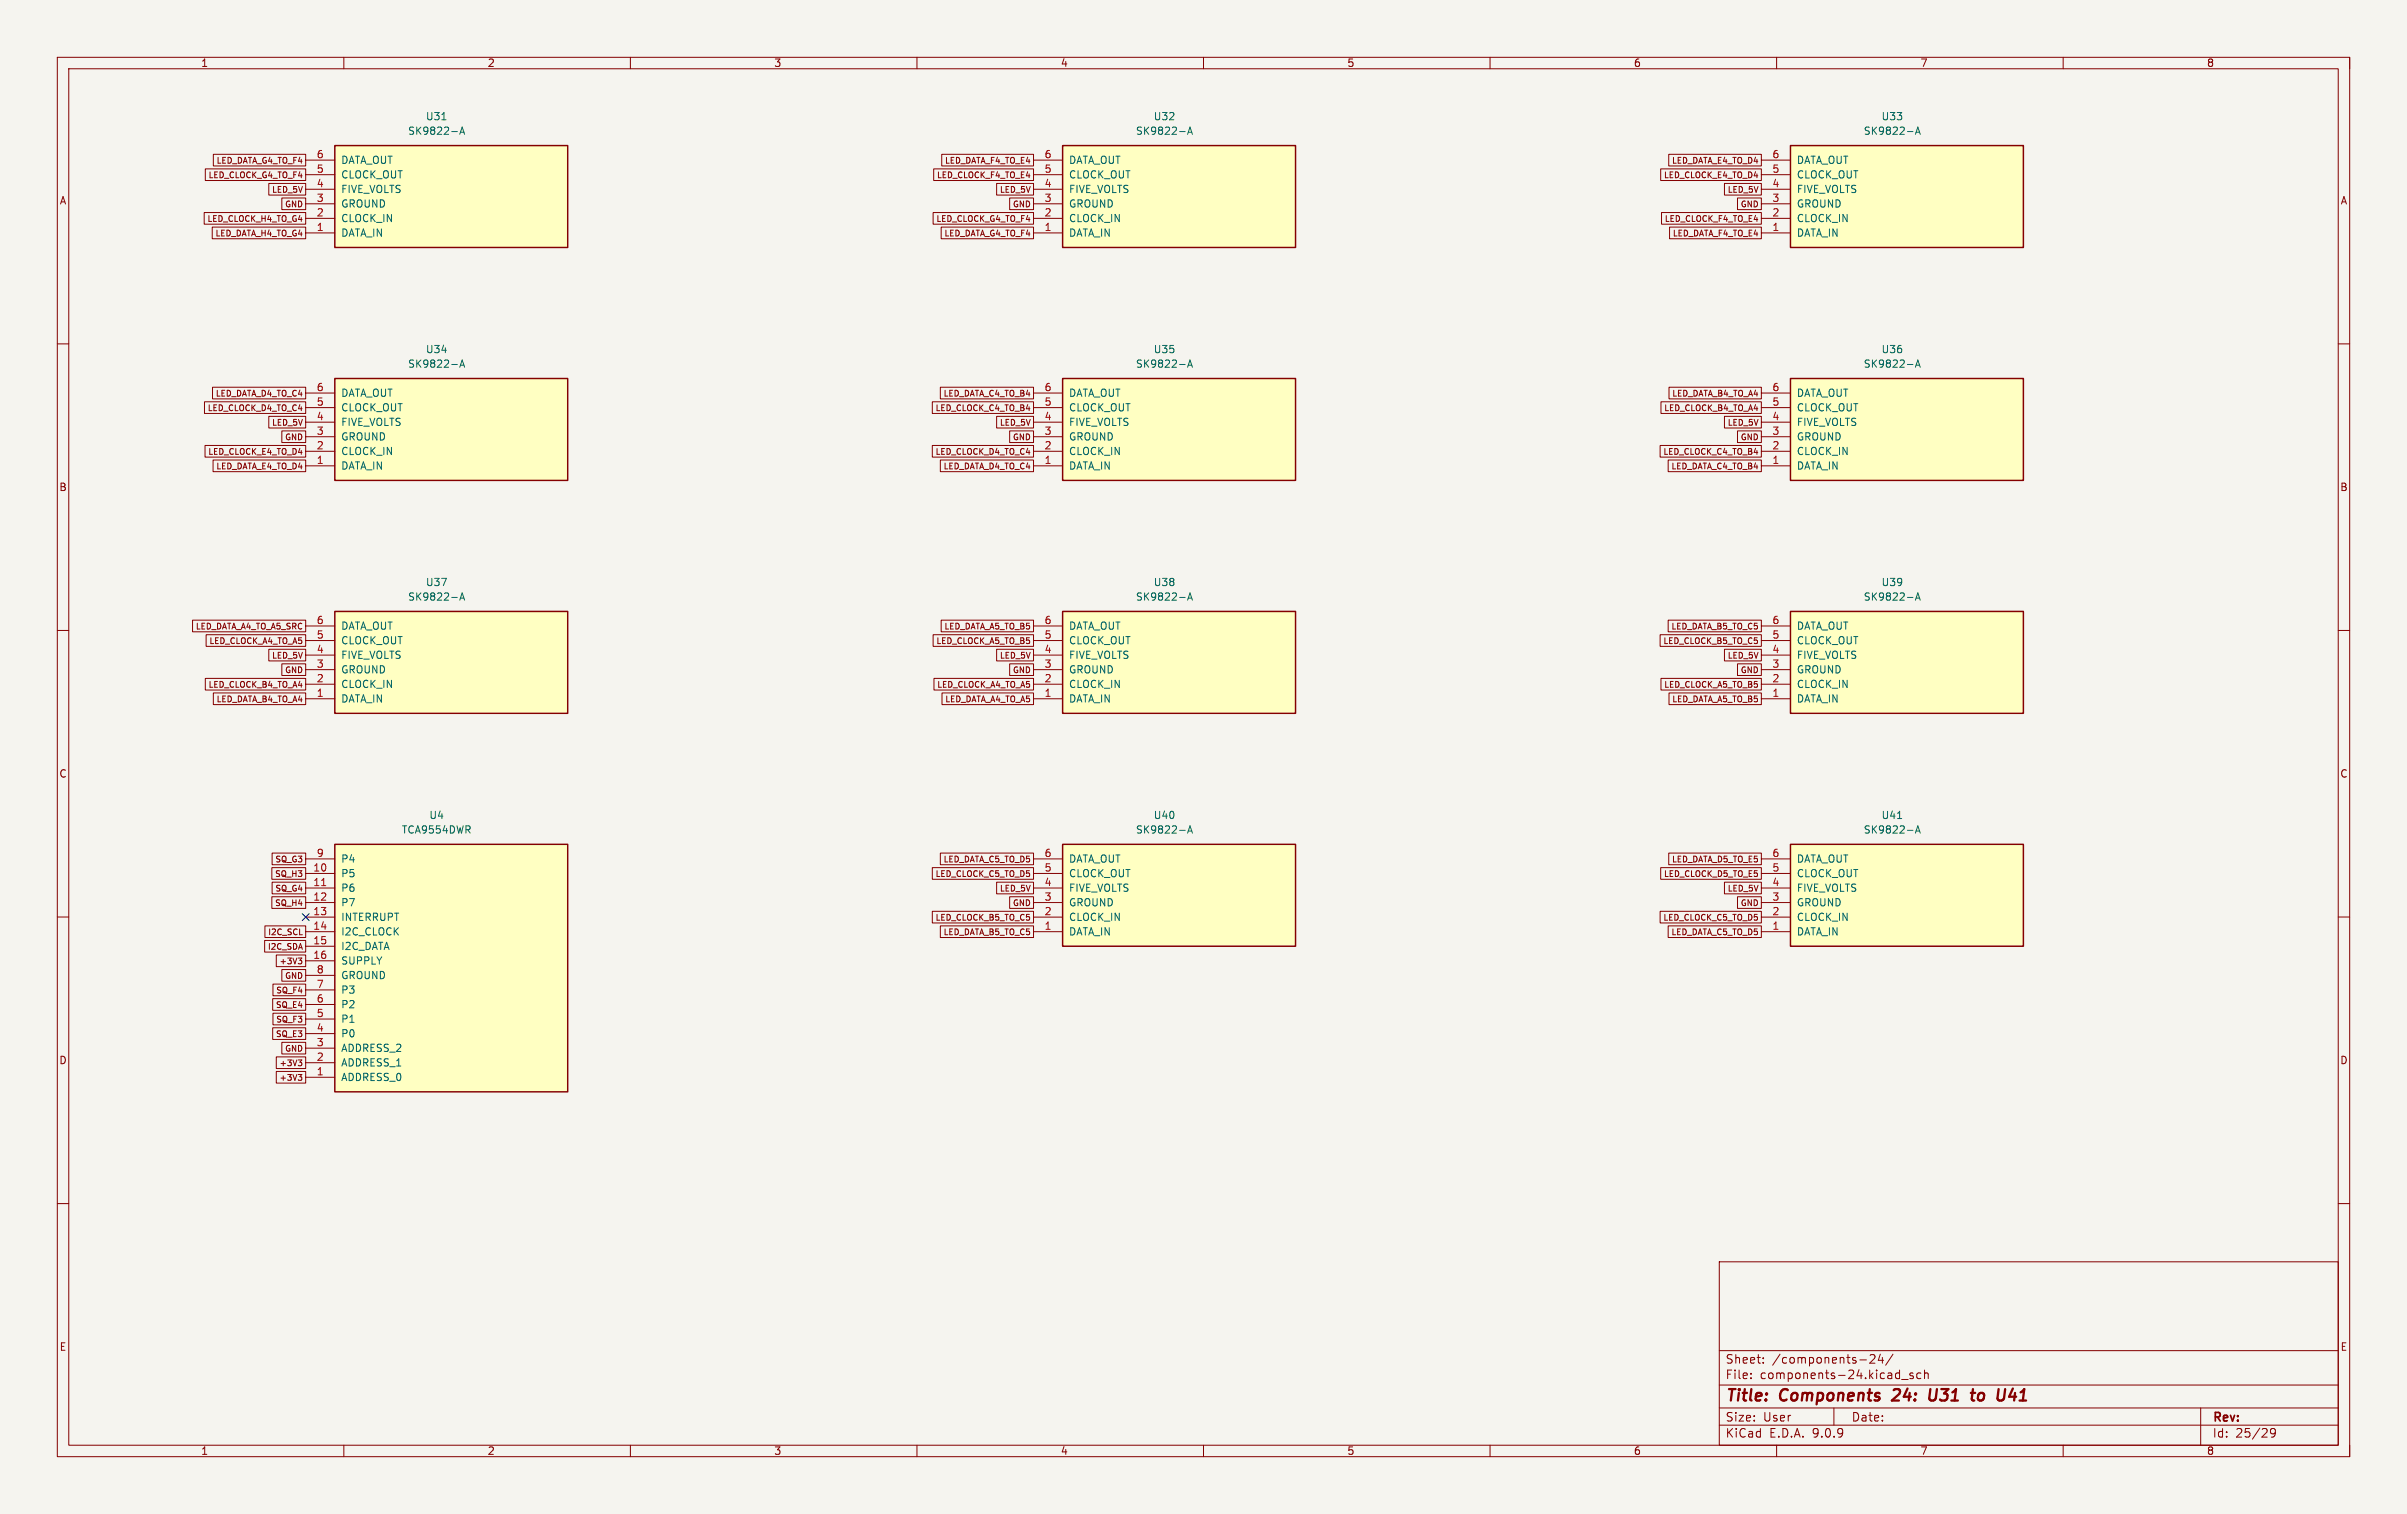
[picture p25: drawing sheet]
<svg xmlns="http://www.w3.org/2000/svg" width="420mm" height="264mm" viewBox="0 0 420 264" stroke-linecap="round" stroke-linejoin="round" font-family="sans-serif">
<defs><g id="words">
<g font-size="2.8" fill="#840000">
<text x="301" y="245.1">Title:</text>
<text x="310.7" y="245.1">Components</text>
<text x="331.2" y="245.1">24:</text>
<text x="338.3" y="245.1">U31</text>
<text x="346.5" y="245.1">to</text>
<text x="351.8" y="245.1">U41</text>
</g>
<g font-size="2.1" fill="#840000">
<text x="301" y="238.1">Sheet:</text>
<text x="309.2" y="238.1">/components-24/</text>
<text x="301" y="240.8">File:</text>
<text x="307.1" y="240.8">components-24.kicad_sch</text>
<text x="301" y="251">KiCad</text>
<text x="301" y="248.2">Size:</text>
<text x="307.7" y="248.2">User</text>
<text x="308.7" y="251">E.D.A.</text>
<text x="316.3" y="251">9.0.9</text>
<text x="323" y="248.2">Date:</text>
<text x="386" y="248.5">Rev:</text>
<text x="386" y="251">Id:</text>
<text x="390.1" y="251">25/29</text>
</g>
<g font-size="1.8" fill="#840000">
<text x="35" y="11.9">1</text>
<text x="85" y="11.9">2</text>
<text x="135" y="11.9">3</text>
<text x="185" y="11.9">4</text>
<text x="235" y="11.9">5</text>
<text x="285" y="11.9">6</text>
<text x="335" y="11.9">7</text>
<text x="385" y="11.9">8</text>
<text x="10.3" y="35.9">A</text>
<text x="408.3" y="35.9">A</text>
<text x="10.3" y="85.9">B</text>
<text x="408.3" y="85.9">B</text>
<text x="10.3" y="135.9">C</text>
<text x="408.3" y="135.9">C</text>
<text x="10.3" y="185.9">D</text>
<text x="408.3" y="185.9">D</text>
<text x="10.3" y="235.9">E</text>
<text x="408.3" y="235.9">E</text>
<text x="35" y="254">1</text>
<text x="85" y="254">2</text>
<text x="135" y="254">3</text>
<text x="185" y="254">4</text>
<text x="235" y="254">5</text>
<text x="285" y="254">6</text>
<text x="335" y="254">7</text>
<text x="385" y="254">8</text>
</g>
<g font-size="1.8" fill="#006464">
<text x="71.1" y="23.7">SK9822-A</text>
<text x="74.2" y="21.2">U31</text>
<text x="198.1" y="23.7">SK9822-A</text>
<text x="201.2" y="21.2">U32</text>
<text x="325.1" y="23.7">SK9822-A</text>
<text x="328.2" y="21.2">U33</text>
<text x="59.4" y="28.8">DATA_OUT</text>
<text x="186.4" y="28.8">DATA_OUT</text>
<text x="313.4" y="28.8">DATA_OUT</text>
<text x="59.4" y="31.3">CLOCK_OUT</text>
<text x="59.4" y="33.9">FIVE_VOLTS</text>
<text x="186.4" y="31.3">CLOCK_OUT</text>
<text x="186.4" y="33.9">FIVE_VOLTS</text>
<text x="313.4" y="31.3">CLOCK_OUT</text>
<text x="313.4" y="33.9">FIVE_VOLTS</text>
<text x="59.4" y="36.4">GROUND</text>
<text x="59.4" y="39">CLOCK_IN</text>
<text x="59.4" y="41.5">DATA_IN</text>
<text x="186.4" y="36.4">GROUND</text>
<text x="186.4" y="39">CLOCK_IN</text>
<text x="186.4" y="41.5">DATA_IN</text>
<text x="313.4" y="36.4">GROUND</text>
<text x="313.4" y="39">CLOCK_IN</text>
<text x="313.4" y="41.5">DATA_IN</text>
<text x="71.1" y="64.4">SK9822-A</text>
<text x="74.2" y="61.8">U34</text>
<text x="198.1" y="64.4">SK9822-A</text>
<text x="201.2" y="61.8">U35</text>
<text x="325.1" y="64.4">SK9822-A</text>
<text x="328.2" y="61.8">U36</text>
<text x="59.4" y="69.4">DATA_OUT</text>
<text x="59.4" y="72">CLOCK_OUT</text>
<text x="186.4" y="69.4">DATA_OUT</text>
<text x="186.4" y="72">CLOCK_OUT</text>
<text x="313.4" y="69.4">DATA_OUT</text>
<text x="313.4" y="72">CLOCK_OUT</text>
<text x="59.4" y="74.5">FIVE_VOLTS</text>
<text x="59.4" y="77.1">GROUND</text>
<text x="186.4" y="74.5">FIVE_VOLTS</text>
<text x="186.4" y="77.1">GROUND</text>
<text x="313.4" y="74.5">FIVE_VOLTS</text>
<text x="313.4" y="77.1">GROUND</text>
<text x="59.4" y="79.6">CLOCK_IN</text>
<text x="59.4" y="82.1">DATA_IN</text>
<text x="186.4" y="79.6">CLOCK_IN</text>
<text x="186.4" y="82.1">DATA_IN</text>
<text x="313.4" y="79.6">CLOCK_IN</text>
<text x="313.4" y="82.1">DATA_IN</text>
<text x="71.1" y="105">SK9822-A</text>
<text x="74.2" y="102.5">U37</text>
<text x="198.1" y="105">SK9822-A</text>
<text x="201.2" y="102.5">U38</text>
<text x="325.1" y="105">SK9822-A</text>
<text x="328.2" y="102.5">U39</text>
<text x="59.4" y="110.1">DATA_OUT</text>
<text x="59.4" y="112.6">CLOCK_OUT</text>
<text x="186.4" y="110.1">DATA_OUT</text>
<text x="186.4" y="112.6">CLOCK_OUT</text>
<text x="313.4" y="110.1">DATA_OUT</text>
<text x="313.4" y="112.6">CLOCK_OUT</text>
<text x="59.4" y="115.2">FIVE_VOLTS</text>
<text x="59.4" y="117.7">GROUND</text>
<text x="186.4" y="115.2">FIVE_VOLTS</text>
<text x="186.4" y="117.7">GROUND</text>
<text x="313.4" y="115.2">FIVE_VOLTS</text>
<text x="313.4" y="117.7">GROUND</text>
<text x="59.4" y="120.2">CLOCK_IN</text>
<text x="59.4" y="122.8">DATA_IN</text>
<text x="186.4" y="120.2">CLOCK_IN</text>
<text x="186.4" y="122.8">DATA_IN</text>
<text x="313.4" y="120.2">CLOCK_IN</text>
<text x="313.4" y="122.8">DATA_IN</text>
<text x="74.8" y="143.1">U4</text>
<text x="201.2" y="143.1">U40</text>
<text x="328.2" y="143.1">U41</text>
<text x="70" y="145.6">TCA9554DWR</text>
<text x="198.1" y="145.6">SK9822-A</text>
<text x="325.1" y="145.6">SK9822-A</text>
<text x="59.4" y="150.7">P4</text>
<text x="59.4" y="153.3">P5</text>
<text x="59.4" y="155.8">P6</text>
<text x="186.4" y="150.7">DATA_OUT</text>
<text x="186.4" y="153.3">CLOCK_OUT</text>
<text x="186.4" y="155.8">FIVE_VOLTS</text>
<text x="313.4" y="150.7">DATA_OUT</text>
<text x="313.4" y="153.3">CLOCK_OUT</text>
<text x="313.4" y="155.8">FIVE_VOLTS</text>
<text x="59.4" y="158.3">P7</text>
<text x="59.4" y="160.9">INTERRUPT</text>
<text x="186.4" y="158.3">GROUND</text>
<text x="186.4" y="160.9">CLOCK_IN</text>
<text x="313.4" y="158.3">GROUND</text>
<text x="313.4" y="160.9">CLOCK_IN</text>
<text x="59.4" y="163.4">I2C_CLOCK</text>
<text x="59.4" y="166">I2C_DATA</text>
<text x="186.4" y="163.4">DATA_IN</text>
<text x="313.4" y="163.4">DATA_IN</text>
<text x="59.4" y="168.5">SUPPLY</text>
<text x="59.4" y="171">GROUND</text>
<text x="59.4" y="173.6">P3</text>
<text x="59.4" y="176.1">P2</text>
<text x="59.4" y="178.7">P1</text>
<text x="59.4" y="181.2">P0</text>
<text x="59.4" y="183.7">ADDRESS_2</text>
<text x="59.4" y="186.3">ADDRESS_1</text>
<text x="59.4" y="188.8">ADDRESS_0</text>
</g>
<g font-size="1.8" fill="#a90000">
<text x="55.2" y="27.7">6</text>
<text x="182.2" y="27.7">6</text>
<text x="309.2" y="27.7">6</text>
<text x="55.2" y="30.2">5</text>
<text x="55.2" y="32.8">4</text>
<text x="55.2" y="35.3">3</text>
<text x="182.2" y="30.2">5</text>
<text x="182.2" y="32.8">4</text>
<text x="182.2" y="35.3">3</text>
<text x="309.2" y="30.2">5</text>
<text x="309.2" y="32.8">4</text>
<text x="309.2" y="35.3">3</text>
<text x="55.2" y="37.8">2</text>
<text x="55.2" y="40.4">1</text>
<text x="182.2" y="37.8">2</text>
<text x="182.2" y="40.4">1</text>
<text x="309.2" y="37.8">2</text>
<text x="309.2" y="40.4">1</text>
<text x="55.2" y="68.3">6</text>
<text x="55.2" y="70.9">5</text>
<text x="182.2" y="68.3">6</text>
<text x="182.2" y="70.9">5</text>
<text x="309.2" y="68.3">6</text>
<text x="309.2" y="70.9">5</text>
<text x="55.2" y="73.4">4</text>
<text x="55.2" y="75.9">3</text>
<text x="182.2" y="73.4">4</text>
<text x="182.2" y="75.9">3</text>
<text x="309.2" y="73.4">4</text>
<text x="309.2" y="75.9">3</text>
<text x="55.2" y="78.5">2</text>
<text x="55.2" y="81">1</text>
<text x="182.2" y="78.5">2</text>
<text x="182.2" y="81">1</text>
<text x="309.2" y="78.5">2</text>
<text x="309.2" y="81">1</text>
<text x="55.2" y="109">6</text>
<text x="55.2" y="111.5">5</text>
<text x="182.2" y="109">6</text>
<text x="182.2" y="111.5">5</text>
<text x="309.2" y="109">6</text>
<text x="309.2" y="111.5">5</text>
<text x="55.2" y="114">4</text>
<text x="55.2" y="116.6">3</text>
<text x="55.2" y="119.1">2</text>
<text x="182.2" y="114">4</text>
<text x="182.2" y="116.6">3</text>
<text x="182.2" y="119.1">2</text>
<text x="309.2" y="114">4</text>
<text x="309.2" y="116.6">3</text>
<text x="309.2" y="119.1">2</text>
<text x="55.2" y="121.7">1</text>
<text x="182.2" y="121.7">1</text>
<text x="309.2" y="121.7">1</text>
<text x="55.2" y="149.6">9</text>
<text x="182.2" y="149.6">6</text>
<text x="309.2" y="149.6">6</text>
<text x="54.6" y="152.1">10</text>
<text x="54.6" y="154.7">11</text>
<text x="182.2" y="152.1">5</text>
<text x="182.2" y="154.7">4</text>
<text x="309.2" y="152.1">5</text>
<text x="309.2" y="154.7">4</text>
<text x="54.6" y="157.2">12</text>
<text x="54.6" y="159.8">13</text>
<text x="182.2" y="157.2">3</text>
<text x="182.2" y="159.8">2</text>
<text x="309.2" y="157.2">3</text>
<text x="309.2" y="159.8">2</text>
<text x="54.6" y="162.3">14</text>
<text x="54.6" y="164.8">15</text>
<text x="54.6" y="167.4">16</text>
<text x="182.2" y="162.3">1</text>
<text x="309.2" y="162.3">1</text>
<text x="55.2" y="169.9">8</text>
<text x="55.2" y="172.5">7</text>
<text x="55.2" y="175">6</text>
<text x="55.2" y="177.5">5</text>
<text x="55.2" y="180.1">4</text>
<text x="55.2" y="182.6">3</text>
<text x="55.2" y="185.2">2</text>
<text x="55.2" y="187.7">1</text>
</g>
<g font-size="1.4" fill="#840000">
<text x="37.7" y="28.7">LED_DATA_G4_TO_F4</text>
<text x="164.8" y="28.7">LED_DATA_F4_TO_E4</text>
<text x="291.6" y="28.7">LED_DATA_E4_TO_D4</text>
<text x="36.3" y="31.3">LED_CLOCK_G4_TO_F4</text>
<text x="47.3" y="33.8">LED_5V</text>
<text x="163.4" y="31.3">LED_CLOCK_F4_TO_E4</text>
<text x="174.3" y="33.8">LED_5V</text>
<text x="290.2" y="31.3">LED_CLOCK_E4_TO_D4</text>
<text x="301.3" y="33.8">LED_5V</text>
<text x="36.1" y="38.9">LED_CLOCK_H4_TO_G4</text>
<text x="37.5" y="41.4">LED_DATA_H4_TO_G4</text>
<text x="49.6" y="36.4">GND</text>
<text x="163.3" y="38.9">LED_CLOCK_G4_TO_F4</text>
<text x="164.7" y="41.4">LED_DATA_G4_TO_F4</text>
<text x="176.6" y="36.4">GND</text>
<text x="290.4" y="38.9">LED_CLOCK_F4_TO_E4</text>
<text x="291.8" y="41.4">LED_DATA_F4_TO_E4</text>
<text x="303.6" y="36.4">GND</text>
<text x="36.1" y="71.9">LED_CLOCK_D4_TO_C4</text>
<text x="37.5" y="69.4">LED_DATA_D4_TO_C4</text>
<text x="163.1" y="71.9">LED_CLOCK_C4_TO_B4</text>
<text x="164.5" y="69.4">LED_DATA_C4_TO_B4</text>
<text x="290.3" y="71.9">LED_CLOCK_B4_TO_A4</text>
<text x="291.7" y="69.4">LED_DATA_B4_TO_A4</text>
<text x="47.3" y="74.5">LED_5V</text>
<text x="49.6" y="77">GND</text>
<text x="174.3" y="74.5">LED_5V</text>
<text x="176.6" y="77">GND</text>
<text x="301.3" y="74.5">LED_5V</text>
<text x="303.6" y="77">GND</text>
<text x="36.2" y="79.5">LED_CLOCK_E4_TO_D4</text>
<text x="37.6" y="82.1">LED_DATA_E4_TO_D4</text>
<text x="163.1" y="79.5">LED_CLOCK_D4_TO_C4</text>
<text x="164.5" y="82.1">LED_DATA_D4_TO_C4</text>
<text x="290.1" y="79.5">LED_CLOCK_C4_TO_B4</text>
<text x="291.5" y="82.1">LED_DATA_C4_TO_B4</text>
<text x="34" y="110">LED_DATA_A4_TO_A5_SRC</text>
<text x="36.4" y="112.6">LED_CLOCK_A4_TO_A5</text>
<text x="163.3" y="112.6">LED_CLOCK_A5_TO_B5</text>
<text x="164.7" y="110">LED_DATA_A5_TO_B5</text>
<text x="290.1" y="112.6">LED_CLOCK_B5_TO_C5</text>
<text x="291.5" y="110">LED_DATA_B5_TO_C5</text>
<text x="47.3" y="115.1">LED_5V</text>
<text x="49.6" y="117.6">GND</text>
<text x="174.3" y="115.1">LED_5V</text>
<text x="176.6" y="117.6">GND</text>
<text x="301.3" y="115.1">LED_5V</text>
<text x="303.6" y="117.6">GND</text>
<text x="36.3" y="120.2">LED_CLOCK_B4_TO_A4</text>
<text x="37.7" y="122.7">LED_DATA_B4_TO_A4</text>
<text x="163.4" y="120.2">LED_CLOCK_A4_TO_A5</text>
<text x="164.8" y="122.7">LED_DATA_A4_TO_A5</text>
<text x="290.3" y="120.2">LED_CLOCK_A5_TO_B5</text>
<text x="291.7" y="122.7">LED_DATA_A5_TO_B5</text>
<text x="47.9" y="153.2">SQ_H3</text>
<text x="47.9" y="150.7">SQ_G3</text>
<text x="47.9" y="155.7">SQ_G4</text>
<text x="163.1" y="153.2">LED_CLOCK_C5_TO_D5</text>
<text x="164.5" y="150.7">LED_DATA_C5_TO_D5</text>
<text x="174.3" y="155.7">LED_5V</text>
<text x="290.2" y="153.2">LED_CLOCK_D5_TO_E5</text>
<text x="291.6" y="150.7">LED_DATA_D5_TO_E5</text>
<text x="301.3" y="155.7">LED_5V</text>
<text x="47.9" y="158.3">SQ_H4</text>
<text x="163.1" y="160.8">LED_CLOCK_B5_TO_C5</text>
<text x="176.6" y="158.3">GND</text>
<text x="290.1" y="160.8">LED_CLOCK_C5_TO_D5</text>
<text x="303.6" y="158.3">GND</text>
<text x="46.6" y="165.9">I2C_SDA</text>
<text x="46.7" y="163.4">I2C_SCL</text>
<text x="164.5" y="163.4">LED_DATA_B5_TO_C5</text>
<text x="291.5" y="163.4">LED_DATA_C5_TO_D5</text>
<text x="48.1" y="173.5">SQ_F4</text>
<text x="48.6" y="168.4">+3V3</text>
<text x="49.6" y="171">GND</text>
<text x="48" y="176.1">SQ_E4</text>
<text x="48.1" y="178.6">SQ_F3</text>
<text x="48" y="181.1">SQ_E3</text>
<text x="49.6" y="183.7">GND</text>
<text x="48.6" y="186.2">+3V3</text>
<text x="48.6" y="188.8">+3V3</text>
</g>
</g></defs>
<path d="M0 0h420v264.2h-420z" fill="#f5f4ef" stroke="#f5f4ef" stroke-width=".17"/>
<g fill="none" stroke="#840000" stroke-width=".17">
<path d="M10 10h400v244.2h-400zM12 12h396v240.2h-396zM60 10v2M110 10v2M160 10v2M210 10v2M260 10v2M310 10v2M360 10v2M410 10v2M10 60h2M408 60h2"/>
<path d="M10 110h2M408 110h2M10 160h2M408 160h2M10 210h2M408 210h2M300 220.2h108v32h-108zM300 235.7h108M305.5 239.6v.2M307.7 237.7v.1M307.7 236.9v.2M324.5 237.3h1.2"/>
<path d="M326.3 236.5l.6-.2 .2 .2 .1 .3-1 1h1M328.1 236.3l-.4 1h1M328.5 236.8v1M330.3 236.3l-1.3 1.9M333.8 239.6l-.3-.1-.3 .3 .1 .2 .5 .1v.4h-.6M335.2 239.6l-.5-.1-.2 .3v.5l.1 .2h.6M335.8 239.7l.2-.2 .4 .1 .1 .9M335.8 239v1.5M60 252.2v2M110 252.2v2M160 252.2v2M210 252.2v2"/>
<path d="M260 252.2v2M300 248.7h108M300 245.7h108M300 241.7h108M305.5 240.4v.1M310 252.2v2M320 245.7v3M331.8 240.7h1.2M360 252.2v2M384 245.7v6.5M397 249.9l-.3 .3h-.2l-.3-.3 .1-.6 .4-.1 .3 .2a.99 .99 0 0 1-.4 1.3h-.3M410 252.2v2"/>
</g>
<path d="M331.4 243.2l-1.3 1.2h1.2M336.8 242.4l-.2 1.6 .2 .3a.66 .66 0 0 0 .9-.1M343.9 243h.8M344.1 244.3l.4 .1M345.9 243a.62 .62 0 0 0-.7 .4v.8a.52 .52 0 0 0 .7 .1M351.2 242.3l-.6 1.4h1.2" fill="none" stroke="#840000" stroke-width=".4"/>
<path d="M185.4 106.7h40.7v17.8h-40.7z" fill="#ffffc2"/>
<path d="M185.4 106.7h40.7v17.8h-40.7z" fill="none" stroke="#840000" stroke-width=".25"/>
<path d="M180.3 109.2h5.1M180.3 111.8h5.1M180.3 114.3h5.1M180.3 116.8h5.1M180.3 119.4h5.1M180.3 121.9h5.1" fill="none" stroke="#840000" stroke-width=".17"/>
<path d="M205.8 104.2h1M207.2 104.7l.4-1.3 .5 1.3M207.3 104.4h.6" fill="none" stroke="#006464" stroke-width=".17"/>
<path d="M312.4 25.4h40.7v17.8h-40.7z" fill="#ffffc2"/>
<path d="M312.4 25.4h40.7v17.8h-40.7z" fill="none" stroke="#840000" stroke-width=".25"/>
<path d="M307.3 27.9h5.1M307.3 30.5h5.1M307.3 33h5.1M307.3 35.6h5.1M307.3 38.1h5.1M307.3 40.6h5.1" fill="none" stroke="#840000" stroke-width=".17"/>
<path d="M332.8 23h1M334.2 23.4l.4-1.2 .5 1.2M334.3 23.1h.6" fill="none" stroke="#006464" stroke-width=".17"/>
<path d="M58.4 106.7h40.7v17.8h-40.7z" fill="#ffffc2"/>
<path d="M58.4 106.7h40.7v17.8h-40.7z" fill="none" stroke="#840000" stroke-width=".25"/>
<path d="M53.3 109.2h5.1M53.3 111.8h5.1M53.3 114.3h5.1M53.3 116.8h5.1M53.3 119.4h5.1M53.3 121.9h5.1" fill="none" stroke="#840000" stroke-width=".17"/>
<path d="M78.8 104.2h1M80.2 104.7l.4-1.3 .5 1.3M80.3 104.4h.6" fill="none" stroke="#006464" stroke-width=".17"/>
<path d="M185.4 25.4h40.7v17.8h-40.7z" fill="#ffffc2"/>
<path d="M185.4 25.4h40.7v17.8h-40.7z" fill="none" stroke="#840000" stroke-width=".25"/>
<path d="M180.3 27.9h5.1M180.3 30.5h5.1M180.3 33h5.1M180.3 35.6h5.1M180.3 38.1h5.1M180.3 40.6h5.1" fill="none" stroke="#840000" stroke-width=".17"/>
<path d="M205.8 23h1M207.2 23.4l.4-1.2 .5 1.2M207.3 23.1h.6" fill="none" stroke="#006464" stroke-width=".17"/>
<path d="M58.4 66h40.7v17.8h-40.7z" fill="#ffffc2"/>
<path d="M58.4 66h40.7v17.8h-40.7z" fill="none" stroke="#840000" stroke-width=".25"/>
<path d="M53.3 68.6h5.1M53.3 71.1h5.1M53.3 73.7h5.1M53.3 76.2h5.1M53.3 78.7h5.1M53.3 81.3h5.1" fill="none" stroke="#840000" stroke-width=".17"/>
<path d="M78.8 63.6h1M80.2 64.1l.4-1.3 .5 1.3M80.3 63.7h.6" fill="none" stroke="#006464" stroke-width=".17"/>
<path d="M185.4 147.3h40.7v17.8h-40.7z" fill="#ffffc2"/>
<path d="M185.4 147.3h40.7v17.8h-40.7z" fill="none" stroke="#840000" stroke-width=".25"/>
<path d="M180.3 149.9h5.1M180.3 152.4h5.1M180.3 154.9h5.1M180.3 157.5h5.1M180.3 160h5.1M180.3 162.6h5.1" fill="none" stroke="#840000" stroke-width=".17"/>
<path d="M205.8 144.9h1M207.2 145.4l.4-1.3 .5 1.3M207.3 145h.6" fill="none" stroke="#006464" stroke-width=".17"/>
<path d="M185.4 66h40.7v17.8h-40.7z" fill="#ffffc2"/>
<path d="M185.4 66h40.7v17.8h-40.7z" fill="none" stroke="#840000" stroke-width=".25"/>
<path d="M180.3 68.6h5.1M180.3 71.1h5.1M180.3 73.7h5.1M180.3 76.2h5.1M180.3 78.7h5.1M180.3 81.3h5.1" fill="none" stroke="#840000" stroke-width=".17"/>
<path d="M205.8 63.6h1M207.2 64.1l.4-1.3 .5 1.3M207.3 63.7h.6" fill="none" stroke="#006464" stroke-width=".17"/>
<path d="M58.4 147.3h40.7v43.2h-40.7z" fill="#ffffc2"/>
<path d="M58.4 147.3h40.7v43.2h-40.7z" fill="none" stroke="#840000" stroke-width=".25"/>
<g fill="none" stroke="#840000" stroke-width=".17">
<path d="M53.3 149.9h5.1M53.3 152.4h5.1M53.3 154.9h5.1M53.3 157.5h5.1M53.3 160h5.1M53.3 162.6h5.1M53.3 165.1h5.1M53.3 167.6h5.1M53.3 170.2h5.1M53.3 172.7h5.1M53.3 175.3h5.1M53.3 177.8h5.1"/>
<path d="M53.3 180.3h5.1M53.3 182.9h5.1M53.3 185.4h5.1M53.3 188h5.1"/>
</g>
<path d="M56.1 154.5h.7" fill="none" stroke="#a90000" stroke-width=".17"/>
<path d="M312.4 147.3h40.7v17.8h-40.7z" fill="#ffffc2"/>
<path d="M312.4 147.3h40.7v17.8h-40.7z" fill="none" stroke="#840000" stroke-width=".25"/>
<path d="M307.3 149.9h5.1M307.3 152.4h5.1M307.3 154.9h5.1M307.3 157.5h5.1M307.3 160h5.1M307.3 162.6h5.1" fill="none" stroke="#840000" stroke-width=".17"/>
<path d="M331.1 142.8h.7M332.8 144.9h1M334.2 145.4l.4-1.3 .5 1.3M334.3 145h.6" fill="none" stroke="#006464" stroke-width=".17"/>
<path d="M312.4 66h40.7v17.8h-40.7z" fill="#ffffc2"/>
<path d="M312.4 66h40.7v17.8h-40.7z" fill="none" stroke="#840000" stroke-width=".25"/>
<path d="M307.3 68.6h5.1M307.3 71.1h5.1M307.3 73.7h5.1M307.3 76.2h5.1M307.3 78.7h5.1M307.3 81.3h5.1" fill="none" stroke="#840000" stroke-width=".17"/>
<path d="M332.8 63.6h1M334.2 64.1l.4-1.3 .5 1.3M334.3 63.7h.6" fill="none" stroke="#006464" stroke-width=".17"/>
<path d="M312.4 106.7h40.7v17.8h-40.7z" fill="#ffffc2"/>
<path d="M312.4 106.7h40.7v17.8h-40.7z" fill="none" stroke="#840000" stroke-width=".25"/>
<path d="M307.3 109.2h5.1M307.3 111.8h5.1M307.3 114.3h5.1M307.3 116.8h5.1M307.3 119.4h5.1M307.3 121.9h5.1" fill="none" stroke="#840000" stroke-width=".17"/>
<path d="M332.8 104.2h1M334.2 104.7l.4-1.3 .5 1.3M334.3 104.4h.6" fill="none" stroke="#006464" stroke-width=".17"/>
<path d="M58.4 25.4h40.7v17.8h-40.7z" fill="#ffffc2"/>
<path d="M58.4 25.4h40.7v17.8h-40.7z" fill="none" stroke="#840000" stroke-width=".25"/>
<g fill="none" stroke="#840000" stroke-width=".17">
<path d="M35.6 37.1h17.7v2h-17.7zM35.8 29.5h17.5v2h-17.5zM37 39.6h16.3v2.1h-16.3zM37.2 26.9h16.1v2.1h-16.1zM46.9 32h6.4v2h-6.4zM49.2 34.5h4.1v2.1h-4.1zM53.3 27.9h5.1M53.3 30.5h5.1M53.3 33h5.1M53.3 35.6h5.1M53.3 38.1h5.1M162.8 37.1h17.5v2h-17.5z"/>
<path d="M162.9 29.5h17.4v2h-17.4zM164.2 39.6h16.1v2.1h-16.1zM164.3 26.9h16v2.1h-16zM173.9 32h6.4v2h-6.4zM176.2 34.5h4.1v2.1h-4.1zM289.8 29.5h17.5v2h-17.5zM289.9 37.1h17.4v2h-17.4zM291.2 26.9h16.1v2.1h-16.1zM291.3 39.6h16v2.1h-16zM300.9 32h6.4v2h-6.4zM303.2 34.5h4.1v2.1h-4.1zM53.3 40.6h5.1"/>
<path d="M35.7 70.1h17.6v2h-17.6zM35.8 77.7h17.5v2.1h-17.5zM37.1 67.6h16.2v2h-16.2zM46.9 72.6h6.4v2.1h-6.4zM49.2 75.2h4.1v2h-4.1zM162.7 77.7h17.6v2.1h-17.6zM162.7 70.1h17.6v2h-17.6zM164.1 67.6h16.2v2h-16.2zM173.9 72.6h6.4v2.1h-6.4zM176.2 75.2h4.1v2h-4.1zM289.7 77.7h17.6v2.1h-17.6zM289.8 70.1h17.5v2h-17.5z"/>
<path d="M291.2 67.6h16.1v2h-16.1zM300.9 72.6h6.4v2.1h-6.4zM303.2 75.2h4.1v2h-4.1zM37.2 80.3h16.1v2h-16.1zM164.1 80.3h16.2v2h-16.2zM291.1 80.3h16.2v2h-16.2zM33.6 108.2h19.7v2h-19.7zM35.8 118.4h17.5v2h-17.5zM36 110.7h17.3v2.1h-17.3zM46.9 113.3h6.4v2h-6.4zM49.2 115.8h4.1v2.1h-4.1zM162.8 110.7h17.5v2.1h-17.5z"/>
<path d="M163 118.4h17.3v2h-17.3zM164.2 108.2h16.1v2h-16.1zM173.9 113.3h6.4v2h-6.4zM176.2 115.8h4.1v2.1h-4.1zM289.7 110.7h17.6v2.1h-17.6zM289.8 118.4h17.5v2h-17.5zM291.1 108.2h16.2v2h-16.2zM300.9 113.3h6.4v2h-6.4zM303.2 115.8h4.1v2.1h-4.1zM37.2 120.9h16.1v2h-16.1zM164.4 120.9h15.9v2h-15.9zM291.2 120.9h16.1v2h-16.1z"/>
<path d="M47.4 151.4h5.9v2h-5.9zM47.4 156.5h5.9v2h-5.9zM47.5 148.8h5.8v2.1h-5.8zM47.5 153.9h5.8v2.1h-5.8zM162.7 159h17.6v2h-17.6zM162.7 151.4h17.6v2h-17.6zM164.1 148.8h16.2v2.1h-16.2zM173.9 153.9h6.4v2.1h-6.4zM176.2 156.5h4.1v2h-4.1zM289.7 159h17.6v2h-17.6zM289.8 151.4h17.5v2h-17.5zM291.2 148.8h16.1v2.1h-16.1z"/>
<path d="M300.9 153.9h6.4v2.1h-6.4zM303.2 156.5h4.1v2h-4.1zM46.2 164.1h7.1v2h-7.1zM46.2 161.5h7.1v2.1h-7.1zM47.6 179.3h5.7v2.1h-5.7zM47.6 174.2h5.7v2.1h-5.7zM47.6 176.8h5.7v2h-5.7zM47.6 171.7h5.7v2h-5.7zM48.2 166.6h5.1v2.1h-5.1zM49.2 169.2h4.1v2h-4.1zM52 167.2h.7l-.4 .3 .3 .1 .1 .4-.2 .2h-.3M164.1 161.5h16.2v2.1h-16.2z"/>
<path d="M291.1 161.5h16.2v2.1h-16.2zM48.2 184.4h5.1v2h-5.1zM48.2 186.9h5.1v2.1h-5.1zM49.2 181.9h4.1v2h-4.1zM52 184.9h.7l-.4 .4 .3 .1 .1 .4-.2 .2h-.3M52 187.5h.7l-.4 .4 .3 .1 .1 .3-.2 .2h-.3"/>
</g>
<path d="M77.1 20.9h.7M78.8 23h1M80.2 23.4l.4-1.2 .5 1.2M80.3 23.1h.6" fill="none" stroke="#006464" stroke-width=".17"/>
<path d="M52.7 159.4l1.2 1.2M53.9 159.4l-1.2 1.2" fill="none" stroke="#000084" stroke-width=".17"/>
<use href="#words"/>
</svg>
